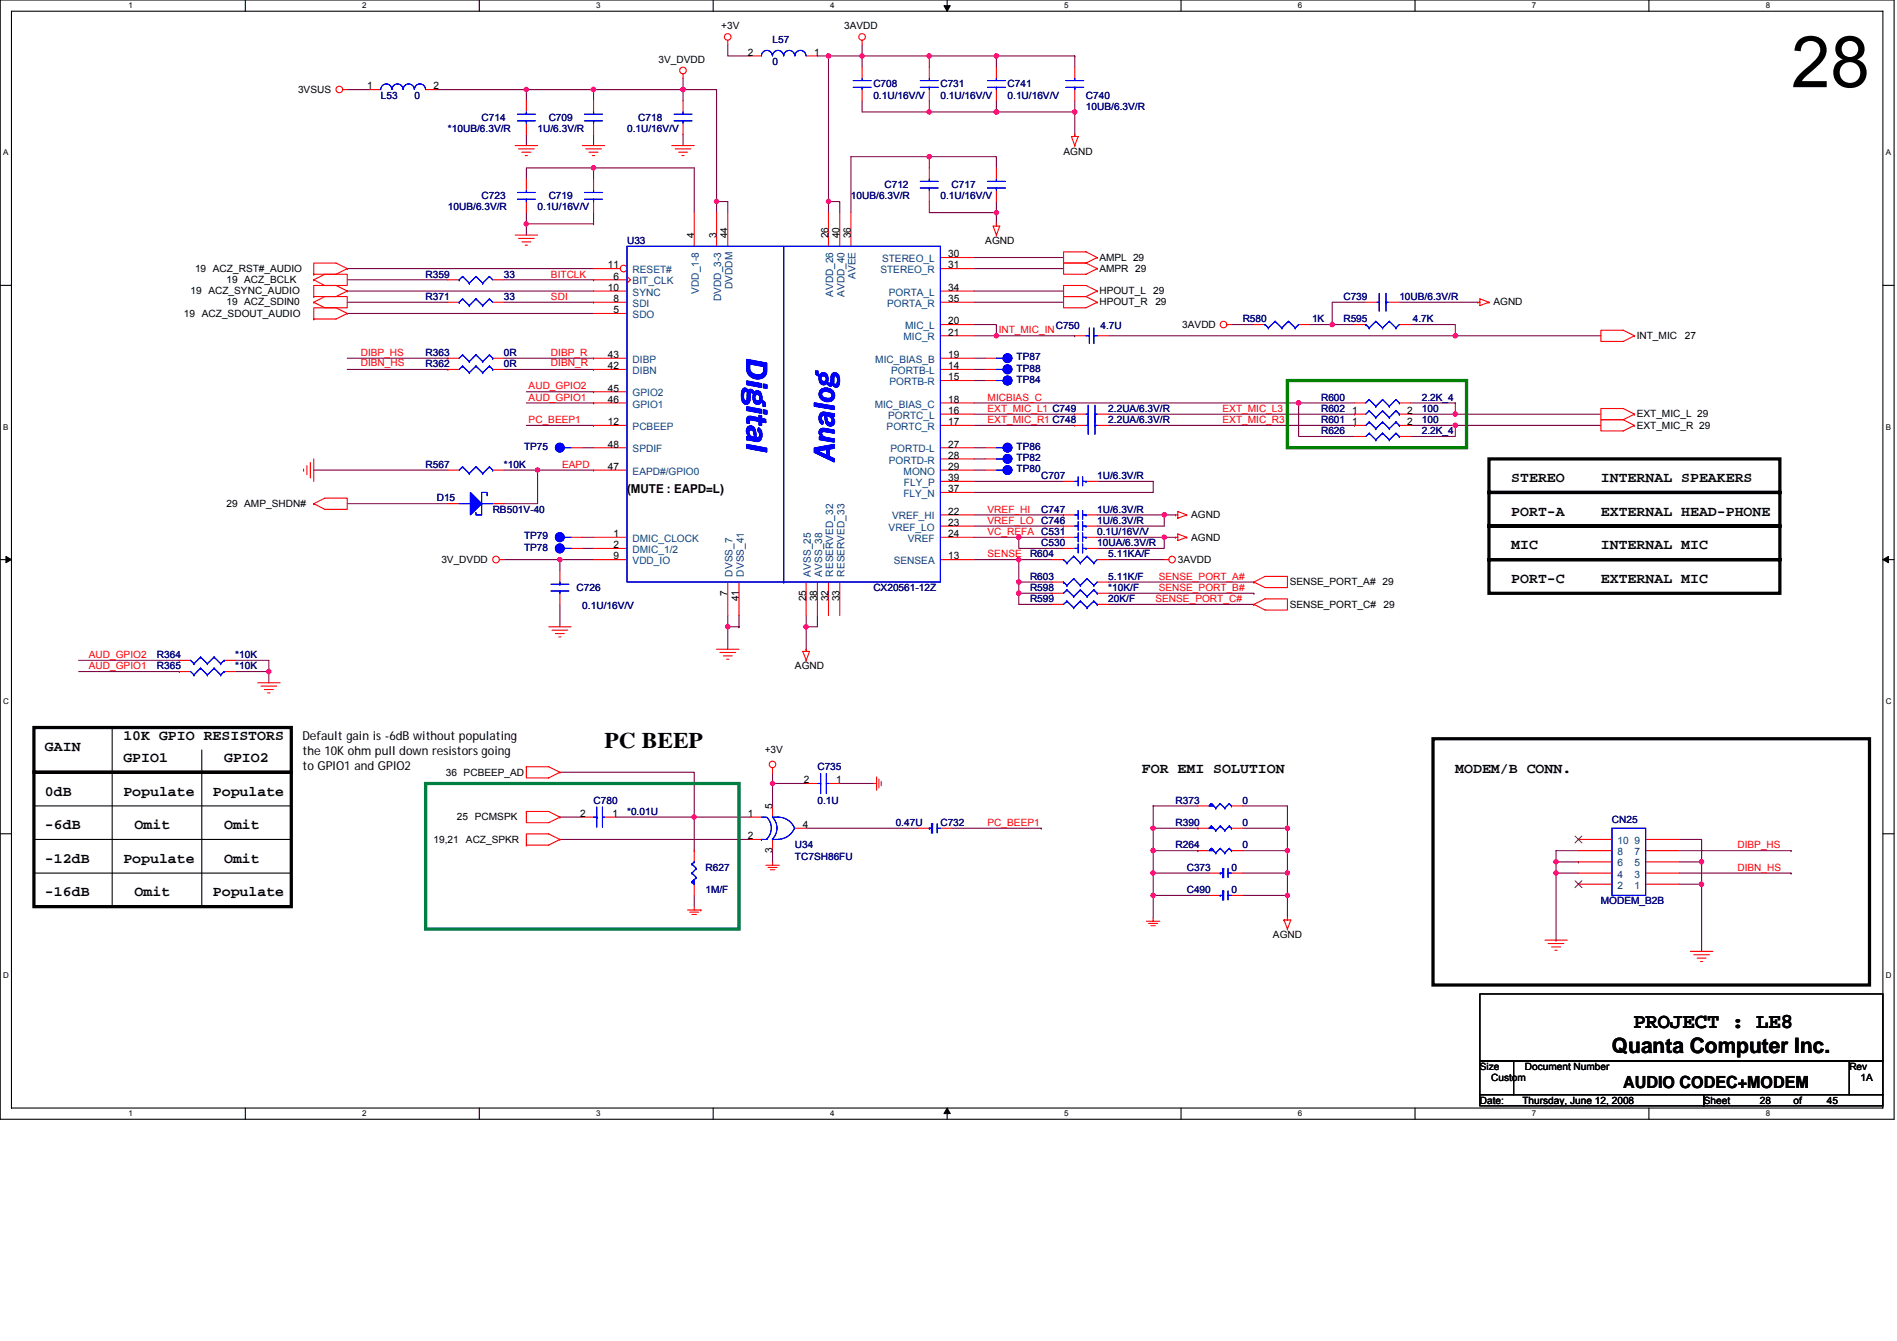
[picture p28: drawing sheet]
<svg xmlns="http://www.w3.org/2000/svg" width="297mm" height="210mm" viewBox="0 0 297 210" stroke-linecap="round" stroke-linejoin="round" font-family="sans-serif">
<defs><g id="words">
<text font-size="11.2" x="280.5" y="13.7">28</text>
<g font-size="4.7" fill="#00f">
<text x="116.9" y="56.1" transform="rotate(90 116.9 56.1)">Digital</text>
<text x="130.6" y="72.2" transform="rotate(-90 130.6 72.2)">Analog</text>
</g>
<text font-size="3.5" x="94.7" y="117.1">PC BEEP</text>
<g font-size="3.3">
<text x="255.8" y="161">PROJECT : LE8</text>
<text x="252.4" y="164.9">Quanta Computer Inc.</text>
</g>
<text font-size="2.6" x="254.2" y="170.3">AUDIO CODEC+MODEM</text>
<g font-size="2.3">
<text x="236.6" y="75.5">STEREO</text>
<text x="250.7" y="75.5">INTERNAL SPEAKERS</text>
<text x="236.6" y="80.8">PORT-A</text>
<text x="250.7" y="80.8">EXTERNAL HEAD-PHONE</text>
<text x="236.6" y="86">MIC</text>
<text x="250.7" y="86">INTERNAL MIC</text>
<text x="236.6" y="91.3">PORT-C</text>
<text x="250.7" y="91.3">EXTERNAL MIC</text>
<text x="7" y="117.6">GAIN</text>
<text x="19.3" y="115.8">10K GPIO RESISTORS</text>
<text x="19.3" y="119.3">GPIO1</text>
<text x="35.1" y="119.3">GPIO2</text>
<text x="7" y="124.6">0dB</text>
<text x="19.3" y="124.6">Populate</text>
<text x="33.3" y="124.6">Populate</text>
<text x="178.8" y="121.1">FOR EMI SOLUTION</text>
<text x="227.9" y="121.1">MODEM/B CONN.</text>
<text x="7" y="129.8">-6dB</text>
<text x="21.1" y="129.8">Omit</text>
<text x="35.1" y="129.8">Omit</text>
<text x="7" y="135.1">-12dB</text>
<text x="19.3" y="135.1">Populate</text>
<text x="35.1" y="135.1">Omit</text>
<text x="7" y="140.3">-16dB</text>
<text x="21.1" y="140.3">Omit</text>
<text x="33.3" y="140.3">Populate</text>
</g>
<g font-size="1.9">
<text x="98.2" y="77.2">(MUTE : EAPD=L)</text>
<text x="47.4" y="115.8">Default gain is -6dB without populating</text>
<text x="47.4" y="118.2">the 10K ohm pull down resistors going</text>
<text x="47.4" y="120.6">to GPIO1 and GPIO2</text>
</g>
<g font-size="1.6">
<text x="112.9" y="4.6">+3V</text>
<text x="132.2" y="4.6">3AVDD</text>
<text x="103.1" y="9.8">3V_DVDD</text>
<text x="117.1" y="8.7">2</text>
<text x="127.5" y="8.7">1</text>
<text x="46.7" y="14.5">3VSUS</text>
<text x="57.5" y="14">1</text>
<text x="67.9" y="14">2</text>
<text x="166.5" y="24.2">AGND</text>
<text x="108.7" y="37.3" transform="rotate(-90 108.7 37.3)">4</text>
<text x="112.2" y="37.3" transform="rotate(-90 112.2 37.3)">3</text>
<text x="113.9" y="37.3" transform="rotate(-90 113.9 37.3)">44</text>
<text x="129.7" y="37.3" transform="rotate(-90 129.7 37.3)">26</text>
<text x="131.5" y="37.3" transform="rotate(-90 131.5 37.3)">40</text>
<text x="133.2" y="37.3" transform="rotate(-90 133.2 37.3)">36</text>
<text x="148.5" y="40.3">30</text>
<text x="154.3" y="38.2">AGND</text>
<text x="172.1" y="40.8">AMPL 29</text>
<text x="29.8" y="46.1">19 ACZ_SYNC_AUDIO</text>
<text x="30.5" y="42.6">19 ACZ_RST#_AUDIO</text>
<text x="35.5" y="44.3">19 ACZ_BCLK</text>
<text x="35.5" y="47.8">19 ACZ_SDIN0</text>
<text x="95.2" y="45.6">10</text>
<text x="95.2" y="42">11</text>
<text x="96.1" y="43.8">6</text>
<text x="96.1" y="47.3">8</text>
<text x="148.5" y="42">31</text>
<text x="148.5" y="47.3">35</text>
<text x="148.5" y="45.6">34</text>
<text x="172.1" y="42.6">AMPR 29</text>
<text x="172.1" y="47.8">HPOUT_R</text>
<text x="172.1" y="46.1">HPOUT_L</text>
<text x="180.6" y="46.1">29</text>
<text x="180.9" y="47.8">29</text>
<text x="233.8" y="47.8">AGND</text>
<text x="28.8" y="49.6">19 ACZ_SDOUT_AUDIO</text>
<text x="96.1" y="49.1">5</text>
<text x="148.5" y="52.6">21</text>
<text x="148.5" y="50.8">20</text>
<text x="185.1" y="51.4">3AVDD</text>
<text x="256.3" y="53.1">INT_MIC</text>
<text x="263.8" y="53.1">27</text>
<text x="95.2" y="56.1">43</text>
<text x="95.2" y="57.8">42</text>
<text x="148.5" y="56.1">19</text>
<text x="148.5" y="59.6">15</text>
<text x="148.5" y="57.8">14</text>
<text x="95.2" y="61.3">45</text>
<text x="95.2" y="63.1">46</text>
<text x="148.5" y="63.1">18</text>
<text x="148.5" y="64.8">16</text>
<text x="211.7" y="64.8">1</text>
<text x="220.3" y="64.8">2</text>
<text x="256.3" y="65.4">EXT_MIC_L 29</text>
<text x="95.2" y="70.1">48</text>
<text x="95.2" y="66.6">12</text>
<text x="148.5" y="66.6">17</text>
<text x="148.5" y="71.8">28</text>
<text x="148.5" y="70.1">27</text>
<text x="211.7" y="66.6">1</text>
<text x="220.3" y="66.6">2</text>
<text x="256.3" y="67.1">EXT_MIC_R 29</text>
<text x="95.2" y="73.6">47</text>
<text x="148.5" y="73.6">29</text>
<text x="148.5" y="77.1">37</text>
<text x="148.5" y="75.4">39</text>
<text x="35.5" y="79.4">29 AMP_SHDN#</text>
<text x="148.5" y="82.4">23</text>
<text x="148.5" y="80.6">22</text>
<text x="186.5" y="81.2">AGND</text>
<text x="69.1" y="88.2">3V_DVDD</text>
<text x="96.1" y="84.1">1</text>
<text x="96.1" y="85.9">2</text>
<text x="96.1" y="87.6">9</text>
<text x="148.5" y="87.6">13</text>
<text x="148.5" y="84.1">24</text>
<text x="184.4" y="88.2">3AVDD</text>
<text x="186.5" y="84.6">AGND</text>
<text x="113.9" y="93.3" transform="rotate(-90 113.9 93.3)">7</text>
<text x="115.7" y="94.1" transform="rotate(-90 115.7 94.1)">41</text>
<text x="126.2" y="94.1" transform="rotate(-90 126.2 94.1)">25</text>
<text x="128" y="94.1" transform="rotate(-90 128 94.1)">38</text>
<text x="129.7" y="94.1" transform="rotate(-90 129.7 94.1)">32</text>
<text x="131.5" y="94.1" transform="rotate(-90 131.5 94.1)">33</text>
<text x="201.9" y="91.7">SENSE_PORT_A# 29</text>
<text x="201.9" y="95.2">SENSE_PORT_C#</text>
<text x="216.7" y="95.2">29</text>
<text x="124.5" y="104.8">AGND</text>
<text x="119.7" y="117.9">+3V</text>
<text x="69.8" y="121.5">36 PCBEEP_AD</text>
<text x="125.9" y="122.7">2</text>
<text x="131" y="122.7">1</text>
<text x="67.9" y="132">19,21</text>
<text x="71.5" y="128.5">25 PCMSPK</text>
<text x="73" y="132">ACZ_SPKR</text>
<text x="90.8" y="127.9">2</text>
<text x="95.9" y="127.9">1</text>
<text x="117.1" y="127.9">1</text>
<text x="117.1" y="131.4">2</text>
<text x="120.9" y="126.7" transform="rotate(-90 120.9 126.7)">5</text>
<text x="125.7" y="129.7">4</text>
<text x="120.9" y="133.6" transform="rotate(-90 120.9 133.6)">3</text>
<text x="199.3" y="146.9">AGND</text>
<text x="231.7" y="167.6">Size</text>
<text x="238.8" y="167.6">Document Number</text>
<text x="289.6" y="167.6">Rev</text>
<text x="231.7" y="172.8">Date:</text>
<text x="233.5" y="169.3">Custom</text>
<text x="238.4" y="172.8">Thursday, June 12, 2008</text>
<text x="266.8" y="172.8">Sheet</text>
<text x="275.5" y="172.8">28</text>
<text x="280.8" y="172.8">of</text>
<text x="286.1" y="172.8">45</text>
<text x="291.3" y="169.3">1A</text>
</g>
<g font-size="1.6" fill="#000080">
<text x="121" y="6.7">L57</text>
<text x="121" y="10.2">0</text>
<text x="59.6" y="15.4">L53</text>
<text x="64.9" y="15.4">0</text>
<text x="136.8" y="13.7">C708</text>
<text x="136.8" y="15.4">0.1U/16V/V</text>
<text x="147.3" y="13.7">C731</text>
<text x="147.3" y="15.4">0.1U/16V/V</text>
<text x="157.8" y="13.7">C741</text>
<text x="157.8" y="15.4">0.1U/16V/V</text>
<text x="170" y="15.4">C740</text>
<text x="170" y="17.2">10UB/6.3V/R</text>
<text x="70.1" y="20.7">*10UB/6.3V/R</text>
<text x="75.4" y="18.9">C714</text>
<text x="84.2" y="20.7">1U/6.3V/R</text>
<text x="85.9" y="18.9">C709</text>
<text x="98.2" y="20.7">0.1U/16V/V</text>
<text x="99.9" y="18.9">C718</text>
<text x="138.5" y="29.4">C712</text>
<text x="149" y="29.4">C717</text>
<text x="70.1" y="33">10UB/6.3V/R</text>
<text x="75.4" y="31.2">C723</text>
<text x="84.2" y="33">0.1U/16V/V</text>
<text x="85.9" y="31.2">C719</text>
<text x="133.2" y="31.2">10UB/6.3V/R</text>
<text x="147.3" y="31.2">0.1U/16V/V</text>
<text x="98.2" y="38.2">U33</text>
<text x="66.7" y="43.5">R359</text>
<text x="66.7" y="47">R371</text>
<text x="78.9" y="43.5">33</text>
<text x="78.9" y="47">33</text>
<text x="210.4" y="47">C739</text>
<text x="219.1" y="47">10UB/6.3V/R</text>
<text x="165.3" y="51.5">C750</text>
<text x="172.3" y="51.5">4.7U</text>
<text x="194.6" y="50.5">R580</text>
<text x="205.4" y="50.5">1K</text>
<text x="210.4" y="50.5">R595</text>
<text x="221.2" y="50.5">4.7K</text>
<text x="66.7" y="57.5">R362</text>
<text x="66.7" y="55.7">R363</text>
<text x="78.9" y="57.5">0R</text>
<text x="78.9" y="55.7">0R</text>
<text x="159.2" y="56.4">TP87</text>
<text x="159.2" y="58.2">TP88</text>
<text x="159.2" y="59.9">TP84</text>
<text x="173.5" y="64.5">2.2UA/6.3V/R</text>
<text x="206.9" y="62.7">R600</text>
<text x="206.9" y="64.5">R602</text>
<text x="222.6" y="62.7">2.2K_4</text>
<text x="222.6" y="64.5">100</text>
<text x="82.1" y="70.5">TP75</text>
<text x="159.2" y="70.5">TP86</text>
<text x="173.5" y="66.3">2.2UA/6.3V/R</text>
<text x="206.9" y="66.3">R601</text>
<text x="206.9" y="68">R626</text>
<text x="222.6" y="66.3">100</text>
<text x="222.6" y="68">2.2K_4</text>
<text x="66.7" y="73.3">R567</text>
<text x="78.9" y="73.3">*10K</text>
<text x="159.2" y="72.2">TP82</text>
<text x="159.2" y="74">TP80</text>
<text x="163" y="75">C707</text>
<text x="171.8" y="75">1U/6.3V/R</text>
<text x="68.4" y="78.5">D15</text>
<text x="77.1" y="80.3">RB501V-40</text>
<text x="163" y="80.3">C747</text>
<text x="163" y="83.8">C531</text>
<text x="163" y="82">C746</text>
<text x="171.8" y="80.3">1U/6.3V/R</text>
<text x="171.8" y="83.8">0.1U/16V/V</text>
<text x="171.8" y="82">1U/6.3V/R</text>
<text x="82.1" y="86.2">TP78</text>
<text x="82.1" y="84.5">TP79</text>
<text x="161.3" y="87.3">R604</text>
<text x="163" y="85.5">C530</text>
<text x="171.8" y="85.5">10UA/6.3V/R</text>
<text x="173.5" y="87.3">5.11KA/F</text>
<text x="90.3" y="92.5">C726</text>
<text x="91.2" y="95.3">0.1U/16V/V</text>
<text x="136.8" y="92.5">CX20561-12Z</text>
<text x="161.3" y="94.3">R599</text>
<text x="161.3" y="92.5">R598</text>
<text x="161.3" y="90.8">R603</text>
<text x="173.5" y="94.3">20K/F</text>
<text x="173.5" y="92.5">*10K/F</text>
<text x="173.5" y="90.8">5.11K/F</text>
<text x="24.6" y="104.8">R365</text>
<text x="24.6" y="103.1">R364</text>
<text x="36.8" y="104.8">*10K</text>
<text x="36.8" y="103.1">*10K</text>
<text x="92.9" y="125.8">C780</text>
<text x="128" y="120.6">C735</text>
<text x="128" y="125.8">0.1U</text>
<text x="184.1" y="125.8">R373</text>
<text x="194.6" y="125.8">0</text>
<text x="98.2" y="127.6">*0.01U</text>
<text x="140.2" y="129.3">0.47U</text>
<text x="147.3" y="129.3">C732</text>
<text x="184.1" y="129.3">R390</text>
<text x="194.6" y="129.3">0</text>
<text x="252.4" y="128.8">CN25</text>
<text x="110.5" y="136.4">R627</text>
<text x="124.5" y="132.8">U34</text>
<text x="124.5" y="134.6">TC7SH86FU</text>
<text x="184.1" y="132.8">R264</text>
<text x="185.8" y="136.4">C373</text>
<text x="192.8" y="136.4">0</text>
<text x="194.6" y="132.8">0</text>
<text x="110.5" y="139.8">1M/F</text>
<text x="185.8" y="139.8">C490</text>
<text x="192.8" y="139.8">0</text>
<text x="250.7" y="141.6">MODEM_B2B</text>
</g>
<g font-size="1.6" fill="#004080">
<text x="138.1" y="41">STEREO_L</text>
<text x="99.1" y="44.5">BIT_CLK</text>
<text x="99.1" y="46.3">SYNC</text>
<text x="99.1" y="42.8">RESET#</text>
<text x="109.4" y="46" transform="rotate(-90 109.4 46)">VDD_1-8</text>
<text x="112.9" y="47.1" transform="rotate(-90 112.9 47.1)">DVDD_3-3</text>
<text x="114.7" y="45.2" transform="rotate(-90 114.7 45.2)">DVDDM</text>
<text x="130.5" y="46.5" transform="rotate(-90 130.5 46.5)">AVDD_26</text>
<text x="132.2" y="46.5" transform="rotate(-90 132.2 46.5)">AVDD_40</text>
<text x="134" y="43.7" transform="rotate(-90 134 43.7)">AVEE</text>
<text x="137.9" y="42.8">STEREO_R</text>
<text x="139.2" y="46.3">PORTA_L</text>
<text x="99.1" y="49.8">SDO</text>
<text x="99.1" y="48">SDI</text>
<text x="138.9" y="48">PORTA_R</text>
<text x="141.5" y="53.3">MIC_R</text>
<text x="141.7" y="51.5">MIC_L</text>
<text x="99.1" y="56.8">DIBP</text>
<text x="99.1" y="58.6">DIBN</text>
<text x="137.1" y="56.8">MIC_BIAS_B</text>
<text x="139.5" y="58.6">PORTB-L</text>
<text x="99.1" y="62.1">GPIO2</text>
<text x="99.1" y="63.8">GPIO1</text>
<text x="137" y="63.8">MIC_BIAS_C</text>
<text x="139.1" y="65.6">PORTC_L</text>
<text x="139.3" y="60.3">PORTB-R</text>
<text x="99.1" y="70.8">SPDIF</text>
<text x="99.1" y="67.3">PCBEEP</text>
<text x="138.8" y="67.3">PORTC_R</text>
<text x="139.4" y="70.8">PORTD-L</text>
<text x="99.1" y="74.3">EAPD#/GPIO0</text>
<text x="139.2" y="72.6">PORTD-R</text>
<text x="141.5" y="77.8">FLY_N</text>
<text x="141.5" y="74.3">MONO</text>
<text x="141.5" y="76.1">FLY_P</text>
<text x="139.1" y="83.1">VREF_LO</text>
<text x="139.7" y="81.3">VREF_HI</text>
<text x="99.1" y="84.9">DMIC_CLOCK</text>
<text x="99.1" y="86.6">DMIC_1/2</text>
<text x="99.1" y="88.3">VDD_IO</text>
<text x="140" y="88.3">SENSEA</text>
<text x="142.2" y="84.9">VREF</text>
<text x="114.7" y="90.3" transform="rotate(-90 114.7 90.3)">DVSS_7</text>
<text x="116.5" y="90.3" transform="rotate(-90 116.5 90.3)">DVSS_41</text>
<text x="127" y="90.3" transform="rotate(-90 127 90.3)">AVSS_25</text>
<text x="128.7" y="90.3" transform="rotate(-90 128.7 90.3)">AVSS_38</text>
<text x="130.5" y="90.3" transform="rotate(-90 130.5 90.3)">RESERVED_32</text>
<text x="132.2" y="90.3" transform="rotate(-90 132.2 90.3)">RESERVED_33</text>
<text x="253.3" y="137.4">4</text>
<text x="253.3" y="135.7">6</text>
<text x="253.3" y="133.9">8</text>
<text x="253.3" y="132.2">10</text>
<text x="255.9" y="137.4">3</text>
<text x="255.9" y="135.7">5</text>
<text x="255.9" y="133.9">7</text>
<text x="255.9" y="132.2">9</text>
<text x="253.3" y="139.2">2</text>
<text x="255.9" y="139.2">1</text>
</g>
<g font-size="1.6" fill="#f00">
<text x="86.3" y="47">SDI</text>
<text x="86.3" y="43.5">BITCLK</text>
<text x="156.4" y="52.2">INT_MIC_IN</text>
<text x="56.5" y="55.7">DIBP_HS</text>
<text x="56.5" y="57.3">DIBN_HS</text>
<text x="86.3" y="57.3">DIBN_R</text>
<text x="86.3" y="55.7">DIBP_R</text>
<text x="82.8" y="62.7">AUD_GPIO1</text>
<text x="82.8" y="61">AUD_GPIO2</text>
<text x="154.6" y="62.7">MICBIAS_C</text>
<text x="154.6" y="64.5">EXT_MIC_L1 C749</text>
<text x="191.4" y="64.5">EXT_MIC_L3</text>
<text x="82.8" y="66.3">PC_BEEP1</text>
<text x="154.6" y="66.3">EXT_MIC_R1 C748</text>
<text x="191.4" y="66.3">EXT_MIC_R3</text>
<text x="88" y="73.3">EAPD</text>
<text x="154.6" y="83.8">VC_REFA</text>
<text x="154.6" y="82">VREF_LO</text>
<text x="154.6" y="80.3">VREF_HI</text>
<text x="154.6" y="87.3">SENSE</text>
<text x="180.9" y="94.3">SENSE_PORT_C#</text>
<text x="181.4" y="92.5">SENSE_PORT_B#</text>
<text x="181.4" y="90.8">SENSE_PORT_A#</text>
<text x="13.9" y="104.8">AUD_GPIO1</text>
<text x="13.9" y="103">AUD_GPIO2</text>
<text x="154.6" y="129.3">PC_BEEP1</text>
<text x="272.1" y="132.8">DIBP_HS</text>
<text x="272.1" y="136.4">DIBN_HS</text>
</g>
<g font-size="1.3">
<text x="20.1" y="1.3">1</text>
<text x="56.7" y="1.3">2</text>
<text x="93.4" y="1.3">3</text>
<text x="130" y="1.3">4</text>
<text x="166.6" y="1.3">5</text>
<text x="203.2" y="1.3">6</text>
<text x="239.9" y="1.3">7</text>
<text x="276.5" y="1.3">8</text>
<text x=".5" y="24.3">A</text>
<text x="295.3" y="24.3">A</text>
<text x=".5" y="67.3">B</text>
<text x="295.3" y="67.3">B</text>
<text x=".5" y="110.2">C</text>
<text x="295.3" y="110.2">C</text>
<text x=".5" y="153.1">D</text>
<text x="295.3" y="153.1">D</text>
<text x="20.1" y="174.8">1</text>
<text x="56.7" y="174.8">2</text>
<text x="93.4" y="174.8">3</text>
<text x="130" y="174.8">4</text>
<text x="166.6" y="174.8">5</text>
<text x="203.2" y="174.8">6</text>
<text x="239.9" y="174.8">7</text>
<text x="276.5" y="174.8">8</text>
</g>
</g></defs>
<path d="M0 0h296.6v175.3h-296.6zM1.8 1.8h293v171.7h-293z" fill="none" stroke="#000" stroke-width=".17"/>
<g fill="#fff">
<path d="M20.1 .2h.7v1.4h-.7z"/>
<path d="M20.1 173.7h.7v1.4h-.7z"/>
</g>
<path d="M38.4 0v1.8M38.4 173.5v1.8" fill="none" stroke="#000" stroke-width=".17"/>
<g fill="#fff">
<path d="M56.7 .2h.7v1.4h-.7z"/>
<path d="M56.7 173.7h.7v1.4h-.7z"/>
</g>
<path d="M75.1 0v1.8M75.1 173.5v1.8" fill="none" stroke="#000" stroke-width=".17"/>
<g fill="#fff">
<path d="M93.4 .2h.6v1.4h-.6z"/>
<path d="M93.4 173.7h.6v1.4h-.6z"/>
</g>
<path d="M111.7 0v1.8M111.7 173.5v1.8" fill="none" stroke="#000" stroke-width=".17"/>
<g fill="#fff">
<path d="M130 .2h.7v1.4h-.7z"/>
<path d="M130 173.7h.7v1.4h-.7z"/>
</g>
<path d="M148.3 0v1.8M148.3 173.5v1.8" fill="none" stroke="#000" stroke-width=".17"/>
<path d="M147.8 .9h1l-.5 .9zM148.3 173.5l.5 .9h-1z" fill="#000" stroke="#000" stroke-width=".16"/>
<g fill="#fff">
<path d="M166.6 .2h.7v1.4h-.7z"/>
<path d="M166.6 173.7h.7v1.4h-.7z"/>
</g>
<path d="M184.9 0v1.8M184.9 173.5v1.8" fill="none" stroke="#000" stroke-width=".17"/>
<g fill="#fff">
<path d="M203.2 .2h.7v1.4h-.7z"/>
<path d="M203.2 173.7h.7v1.4h-.7z"/>
</g>
<path d="M221.6 0v1.8M221.6 173.5v1.8" fill="none" stroke="#000" stroke-width=".17"/>
<g fill="#fff">
<path d="M239.9 .2h.7v1.4h-.7z"/>
<path d="M239.9 173.7h.7v1.4h-.7z"/>
</g>
<path d="M258.2 0v1.8M258.2 173.5v1.8" fill="none" stroke="#000" stroke-width=".17"/>
<g fill="#fff">
<path d="M276.5 .2h.7v1.4h-.7z"/>
<path d="M276.5 173.7h.7v1.4h-.7z"/>
<path d="M.5 23.2h.8v1.4h-.8z"/>
<path d="M295.3 23.2h.8v1.4h-.8z"/>
<path d="M.5 66.1h.8v1.4h-.8z"/>
<path d="M295.3 66.1h.8v1.4h-.8z"/>
</g>
<path d="M0 44.7h1.8M294.8 44.7h1.8" fill="none" stroke="#000" stroke-width=".17"/>
<g fill="#fff">
<path d="M.5 109.1h.9v1.4h-.9z"/>
<path d="M295.3 109.1h.9v1.4h-.9z"/>
</g>
<path d="M0 87.6h1.8M294.8 87.6h1.8" fill="none" stroke="#000" stroke-width=".17"/>
<path d="M.9 87.1l.9 .5-.9 .5zM294.8 87.6l.9-.5v1z" fill="#000" stroke="#000" stroke-width=".16"/>
<g fill="#fff">
<path d="M.5 152h.9v1.4h-.9z"/>
<path d="M295.3 152h.9v1.4h-.9z"/>
</g>
<g fill="none" stroke="#000" stroke-width=".17">
<path d="M17.6 113.9v28.1M31.6 117.4v24.6M0 130.6h1.8M5.3 126.2h40.3M5.3 136.7h40.3M5.3 131.4h40.3M45.6 126.2h.1M45.6 136.7h.1M45.6 131.4h.1M294.8 130.6h1.8M17.6 142h.1M231.7 155.6h63.1v10.6h-63.1z"/>
<path d="M231.7 166.2h5.3v5.2h-5.3zM231.7 171.4h35.1v1.8h-35.1zM237 166.2h52.6v5.2h-52.6zM266.8 171.4h28v1.8h-28zM289.6 166.2h5.2v5.2h-5.2z"/>
</g>
<g fill="none" stroke="#800040" stroke-width=".17">
<path d="M54.4 14h3.5M68.4 14h14M82.4 14v1.8M82.4 14h24.6M92.9 14v1.8M92.9 14h.1M107 14h.1M107 14h5.2v17.6M107 12.3v1.7M107 14v1.8M114 7v1.8h3.5M128 8.8h1.7"/>
<path d="M129.7 8.8h5.3M129.7 8.8v22.8M135 8.8v1.7M135 15.8v1.7h33.3M135 8.8h.1M135 7v1.8M135 8.8h10.5M145.5 8.8h10.5M145.5 17.5h.1M145.5 15.8v1.7M145.5 8.8h.1M145.5 8.8v1.7"/>
<path d="M156 17.5h.1M156 15.8v1.7M156 8.8v1.7M156 8.8h12.3M168.3 17.5h.1M168.3 8.8v1.7M168.3 17.5v3.5M168.3 15.8v1.7M168.3 8.8h.1M82.4 21v1.8M82.4 33.3v1.8h10.5M82.4 35.1v1.7"/>
<path d="M92.9 21v1.8M92.9 26.3h-10.5v1.7M92.9 26.3h15.8v7M92.9 26.3h.1M92.9 35.1h.1M92.9 33.3v1.8M92.9 26.3v1.7M107 21v1.8M112.2 31.6h1.8v1.7M112.2 31.6h.1M112.2 31.6v1.7M129.7 31.6v1.7"/>
<path d="M129.7 31.6h1.8v1.7M129.7 31.6h.1M145.5 24.5h10.5v1.8M145.5 24.5h.1M145.5 26.3v-1.8h-12.3v8.8M145.5 31.6v1.7h10.5M156 33.3h.1M156 31.6v1.7M156 33.3v1.8M54.4 43.8h15.7M54.4 47.3h15.7M54.4 45.6h38.5"/>
<path d="M54.4 42.1h38.5M54.4 49.1h38.5M54.4 56.1h15.7M54.4 57.8h15.7M70.1 56.1h.1M70.1 57.8h.1M78.9 56.1h14M78.9 57.8h14M78.9 47.3h14M78.9 43.8h14M92.9 57.8h.1M92.9 47.3h.1"/>
<path d="M92.9 56.1h.1M92.9 43.8h.1M152.5 40.3h14M152.5 42.1h14M152.5 47.3h14M152.5 45.6h14M152.5 50.8h3.5v1.8M152.5 57.8h1.8M152.5 56.1h1.8M152.5 59.6h1.8M152.5 52.6h15.8M156 52.6h.1"/>
<path d="M168.3 52.6h.1M173.5 52.6h54.4M192.8 50.8h3.5M205.1 50.8h3.5M208.6 50.8h.1M213.9 47.3h-5.3v3.5h3.5M219.1 47.3h12.3M220.9 50.8h7v1.8h22.8M227.9 52.6h.1M49.1 73.6h21M54.4 78.9h15.7M78.9 73.6h5.3"/>
<path d="M82.4 66.6h10.5M82.4 63.1h10.5M82.4 61.3h10.5M84.2 73.6h.1M84.2 73.6v5.3h-5.3M84.2 73.6h8.7M91.2 70.1h1.7M92.9 66.6h.1M92.9 63.1h.1M92.9 61.3h.1M92.9 73.6h.1M152.5 75.4h14"/>
<path d="M152.5 70.1h1.8M152.5 71.9h1.8M152.5 73.6h1.8M152.5 66.6h15.8M152.5 63.1h50.8M152.5 64.9h15.8M168.3 66.6h.1M168.3 64.9h.1M171.8 75.4h8.8v1.7h-28.1M173.5 66.6h38.6M173.5 64.9h38.6M203.3 63.1h.1"/>
<path d="M212.1 64.9h.1M212.1 66.6h.1M212.1 63.1h-8.8v5.2h8.8M220.9 63.1h7v1.8h22.8M220.9 66.6h7M220.9 64.9h7M227.9 64.9h.1M227.9 66.6h.1M250.7 66.6h-22.8v1.7h-7M78.9 87.6h8.8M87.7 87.6h.1M87.7 87.6v1.8"/>
<path d="M87.7 87.6h5.2M87.7 94.6v3.5M91.2 84.1h1.7M91.2 85.9h1.7M114 96.4v1.7h1.7M114 98.1v3.6M115.7 96.4v1.7M115.7 98.1h.1M126.2 98.1h.1M126.2 98.1v3.6M126.2 96.4v1.7M128 96.4v1.7h-1.8"/>
<path d="M152.5 87.6h7M152.5 84.1h7M152.5 80.6h14M152.5 82.4h14M159.5 87.6h5.3M159.5 92.9v1.7h5.3M159.5 84.1h.1M159.5 87.6h.1M159.5 91.1h5.3M159.5 91.1h.1M159.5 91.1v1.8M159.5 84.1v1.8h7"/>
<path d="M159.5 84.1h7M159.5 92.9h5.3M159.5 87.6v3.5M164.8 92.9h.1M166.5 82.4h.1M166.5 80.6h.1M171.8 84.1h10.5M171.8 80.6h10.5M173.5 87.6h8.8M173.5 92.9h22.8M173.5 91.1h22.8M173.5 94.6h22.8"/>
<path d="M182.3 80.6v1.8h-10.5M182.3 80.6h.1M182.3 80.6h1.8M182.3 84.1v1.8h-10.5M182.3 84.1h.1M182.3 84.1h1.8M196.3 92.9h.1M196.3 91.1h.1M196.3 94.6h.1M12.3 105.2h15.8M12.3 103.4h15.8M28.1 105.2h.1"/>
<path d="M28.1 103.4h.1M36.8 103.4h5.3v3.5M36.8 105.2h5.3M42.1 105.2h.1M87.7 131.4h29.8M87.7 128h3.5M87.7 120.9h21v12.3M96.4 128h21.1M108.7 133.2h.1M121 133.2v1.8M121 122.7v3.5M121 122.7h5.2"/>
<path d="M121 122.7h.1M121 120.9v1.8M126.2 129.7h17.6M131.5 122.7h5.3M149 129.7h14M163 129.7h.1M180.6 136.7h.1M180.6 136.7h8.7M180.6 129.7v3.5M180.6 129.7h7M180.6 133.2h7M180.6 133.2v7"/>
<path d="M187.6 133.2h.1M187.6 126.2h-7v3.5M187.6 129.7h.1M194.6 126.2h7v7M194.6 129.7h7M194.6 133.2h7v3.5M194.6 136.7h7M201.6 136.7h.1M201.6 133.2h.1M201.6 129.7h.1M201.6 136.7v3.5M243.6 136.7h3.6"/>
<path d="M243.6 135v1.7M243.6 135h3.6M243.6 136.7v10.5M247.2 135h.1M247.2 133.2h-3.6v1.8M262.9 135h3.5M262.9 131.4h3.5v7.1M262.9 138.5h3.5M262.9 133.2h17.6M262.9 136.7h17.6M266.4 138.5v10.5M266.4 135h.1"/>
<path d="M266.4 138.5h.1M280.5 133.2h.1M280.5 136.7h.1M108.7 140.2v1.8M180.6 140.2h8.7M180.6 140.2h.1M180.6 140.2v3.5M194.6 140.2h7M201.6 140.2h.1M201.6 140.2v3.5M243.6 147.2h.1"/>
</g>
<g fill="#f0f" stroke="#f0f" stroke-width=".17">
<circle cx="87.7" cy="87.6" r=".34"/>
<circle cx="156" cy="17.5" r=".34"/>
<circle cx="168.3" cy="17.5" r=".35"/>
<circle cx="145.5" cy="17.5" r=".34"/>
<circle cx="182.3" cy="80.6" r=".34"/>
<circle cx="159.5" cy="92.9" r=".35"/>
<circle cx="159.5" cy="87.6" r=".35"/>
<circle cx="159.5" cy="91.1" r=".35"/>
<circle cx="114" cy="98.1" r=".34"/>
<circle cx="126.2" cy="98.1" r=".34"/>
<circle cx="135" cy="8.8" r=".34"/>
<circle cx="145.5" cy="8.8" r=".34"/>
<circle cx="156" cy="8.8" r=".34"/>
<circle cx="129.7" cy="8.8" r=".34"/>
<circle cx="129.7" cy="31.5" r=".34"/>
<circle cx="92.9" cy="14" r=".34"/>
<circle cx="106.9" cy="14" r=".35"/>
<circle cx="82.4" cy="14" r=".34"/>
<circle cx="112.2" cy="31.5" r=".34"/>
<circle cx="92.9" cy="26.3" r=".34"/>
<circle cx="82.4" cy="35" r=".34"/>
<circle cx="145.5" cy="24.5" r=".34"/>
<circle cx="156" cy="33.3" r=".34"/>
<circle cx="42.1" cy="105.2" r=".34"/>
<circle cx="182.3" cy="84.1" r=".34"/>
<circle cx="159.5" cy="84.1" r=".35"/>
<circle cx="121" cy="122.7" r=".34"/>
<circle cx="180.5" cy="133.2" r=".34"/>
<circle cx="180.5" cy="136.7" r=".34"/>
<circle cx="201.6" cy="140.2" r=".34"/>
<circle cx="180.5" cy="140.2" r=".34"/>
<circle cx="201.6" cy="136.7" r=".34"/>
<circle cx="201.6" cy="133.2" r=".34"/>
<circle cx="201.6" cy="129.7" r=".34"/>
<circle cx="180.5" cy="129.7" r=".34"/>
<circle cx="156" cy="52.6" r=".34"/>
<circle cx="227.9" cy="52.6" r=".34"/>
<circle cx="203.3" cy="63.1" r=".35"/>
<circle cx="227.9" cy="64.8" r=".34"/>
<circle cx="227.9" cy="66.6" r=".34"/>
<circle cx="208.6" cy="50.8" r=".34"/>
<circle cx="84.2" cy="73.6" r=".34"/>
<circle cx="243.6" cy="134.9" r=".34"/>
<circle cx="243.6" cy="136.7" r=".34"/>
<circle cx="266.4" cy="134.9" r=".34"/>
<circle cx="266.4" cy="138.4" r=".34"/>
<circle cx="108.7" cy="127.9" r=".34"/>
</g>
<g fill="none" stroke="#f00" stroke-width=".17">
<path d="M53.7 14h.7M57.9 14h1.7M66.7 14h1.7M82.4 15.8v1.7M82.4 19.3v1.7M107 11.6v.7M107 15.8v1.7M107 19.3v1.7M114 6.3v.7M117.5 8.8h1.7M126.2 8.8h1.8M135 6.3v.7"/>
<path d="M135 10.5v1.8M135 14v1.8M156 10.5v1.8M156 14v1.8M168.3 10.5v1.8M168.3 14v1.8M80.7 22.8h3.5M80.7 36.8h3.5M81.2 23.3h2.4M81.2 37.3h2.4M81.7 23.8h1.4M81.7 37.9h1.4"/>
<path d="M82.3 24.4h.3M82.3 38.4h.3M82.4 28v1.8M82.4 31.6v1.7M91.2 22.8h3.5M91.7 23.3h2.5M92.2 23.8h1.4M92.7 24.4h.4M92.9 28v1.8M92.9 31.6v1.7M105.2 22.8h3.5M105.7 23.3h2.5"/>
<path d="M106.3 23.8h1.4M106.8 24.4h.3M108.7 33.3v5.3M112.2 33.3v5.3M155.5 35.4h1l-.5 1.4zM156 36.8h.1M156 35.1h.1M156 26.3v1.7M156 29.8v1.8M156 35.1v.3M167.8 21.4h1l-.5 1.4zM168.3 22.8h.1"/>
<path d="M168.3 21h.1M168.3 21v.4M49.1 46.4h.1M49.1 50h.1M49.1 43.8l1.8-.9h3.5v1.8h-3.5zM49.1 43.8h.1M49.1 47.3l1.8-.9h3.5v1.8h-3.5zM49.1 47.3h.1M49.1 42.9h.1M54.4 45.6l-1.8 .8h-3.5M54.4 45.6h.1M54.4 45.6l-1.8-.9h-3.5v1.7"/>
<path d="M54.4 49.1l-1.8 .9h-3.5M54.4 49.1h.1M54.4 49.1l-1.8-.9h-3.5v1.8M54.4 42.1l-1.8 .8h-3.5M54.4 42.1h.1M54.4 42.1l-1.8-.9h-3.5v1.7M70.1 47.3h1.8M70.1 57.8h1.8M70.1 43.8h1.8M77.1 47.3h1.8M77.1 57.8h1.8M77.1 43.8h1.8"/>
<path d="M92.9 47.3h5.3M92.9 43.8h5.3M92.9 49.1h5.3M92.9 45.6h5.3M98.2 43.3l.5 .5-.5 .5M154.3 57.8h1.7M154.3 56.1h1.7M170 41.2h-3.5v1.7h3.5l1.8-.8M170 46.4h-3.5v1.8h3.5l1.8-.9M170 41.2l1.8 .9M170 46.4l1.8 .9M171.8 42.1h.1"/>
<path d="M171.8 40.3l-1.8-.9h-3.5v1.8h3.5M171.8 40.3h.1M171.8 47.3h.1M171.8 45.6l-1.8-.9h-3.5v1.7h3.5M171.8 45.6h.1M171.8 40.3l-1.8 .9M171.8 45.6l-1.8 .8M192.1 50.8h.7M196.3 50.8h1.8M203.3 50.8h1.8M212.1 50.8h1.8M213.9 47.3h1.7"/>
<path d="M217.4 47.3h1.7M219.1 50.8h1.8M231.4 47.3h.1M231.4 47.3h.3M231.7 46.8l1.4 .5-1.4 .6zM233.1 47.3h.1M250.7 51.7h3.5l1.7 .9-1.7 .9h-3.5zM255.9 52.6h.1M47.5 73.4v.4M48.1 72.9v1.4M48.6 72.4v2.4M49.1 78.9l1.8-.9h3.5v1.8h-3.5z"/>
<path d="M49.1 78.9h.1M49.1 71.9v3.5M70.1 73.6h1.8M77.1 73.6h1.8M89.4 70.1h1.8M154.3 71.9h1.7M154.3 73.6h1.7M166.5 75.4h1.8M168.3 64.9h1.7M168.3 66.6h1.7M170 75.4h1.8M171.8 64.9h1.7"/>
<path d="M171.8 66.6h1.7M212.1 66.6h1.8M212.1 63.1h1.8M212.1 68.3h1.8M219.1 66.6h1.8M219.1 63.1h1.8M219.1 68.3h1.8M254.2 65.7h-3.5v1.8h3.5l1.7-.9M254.2 65.7l1.7 .9M255.9 64.9l-1.7-.9h-3.5v1.7h3.5M255.9 64.9h.1M255.9 66.6h.1"/>
<path d="M255.9 64.9l-1.7 .8M78.2 87.6h.7M85.9 98.1h3.5M86.4 98.7h2.5M87 99.2h1.4M87.5 99.7h.3M87.7 89.4v1.7M87.7 92.9v1.7M89.4 84.1h1.8M89.4 85.9h1.8M114 91.1v5.3M164.8 87.6h1.7"/>
<path d="M164.8 94.6h1.7M164.8 92.9h1.7M164.8 91.1h1.7M166.5 84.1h1.8M166.5 80.6h1.8M166.5 85.9h1.8M170 84.1h1.8M170 80.6h1.8M170 85.9h1.8M171.8 87.6h1.7M171.8 94.6h1.7M171.8 92.9h1.7"/>
<path d="M171.8 91.1h1.7M182.3 87.6h.7M184.1 84.1h.1M184.1 80.6h.1M184.1 84.1h.3M184.1 80.6h.3M184.4 83.6l1.4 .5-1.4 .5zM184.4 80.1l1.4 .5-1.4 .6zM185.8 84.1h.1M185.8 80.6h.1M196.3 91.1l1.8-.8h3.5v1.7h-3.5zM196.3 91.1h.1"/>
<path d="M196.3 94.6l1.8-.8h3.5v1.7h-3.5zM196.3 94.6h.1M28.1 105.2h1.7M35.1 105.2h1.7M40.4 106.9h3.5M40.9 107.4h2.4M41.4 108h1.4M41.9 108.5h.4M112.2 101.7h3.5M112.7 102.2h2.5M113.3 102.7h1.4M113.8 103.2h.3"/>
<path d="M125.7 102h1.1l-.6 1.4zM126.2 103.4h.1M126.2 101.7h.1M126.2 101.7v.3M82.4 127.1h3.5l1.8 .9M82.4 127.1v1.7h3.5l1.8-.8M82.4 127.1h.1M82.4 132.3h.1M82.4 120.1h3.5l1.8 .8M82.4 120.1v1.7h3.5l1.8-.9M82.4 120.1h.1M87.7 128h.1"/>
<path d="M87.7 131.4l-1.8 .9h-3.5M87.7 131.4h.1M87.7 131.4l-1.8-.8h-3.5v1.7M87.7 120.9h.1M91.2 128h1.7M94.7 128h1.7M108.7 133.2v1.8M108.7 138.5v1.7M119.9 135.5h2.1M120.3 135.8h1.4M120.6 136.2h.7M121 135v.5"/>
<path d="M121 120.9h.1M121 120.2v.7M136.8 122.7h.5M137.3 121.6v2.1M137.6 122v1.4M138 122.3v.7M187.6 133.2h1.7M187.6 129.7h1.7M187.6 126.2h1.7M189.3 136.7h1.8M192.8 133.2h1.8M192.8 136.7h1.8"/>
<path d="M192.8 129.7h1.8M192.8 126.2h1.8M247.2 133.2h5.2M247.2 138.5h5.2M247.2 136.7h5.2M247.2 135h5.2M247.2 131.4h5.2M257.7 133.2h5.2M257.7 138.5h5.2M257.7 136.7h5.2M257.7 135h5.2M257.7 131.4h5.2"/>
<path d="M107.7 142.5h2M108 142.8h1.4M108.3 143.2h.7M108.7 142v.5M109.7 142.5h.1M179.5 144.3h2.1M179.8 144.6h1.5M180.2 144.9h.7M180.6 143.7v.6M189.3 140.2h1.8M192.8 140.2h1.8M201.1 144.1h1l-.5 1.4"/>
<path d="M201.1 144.1h.1M201.1 144.1l.5 1.4M201.6 143.7v.4M201.6 145.5h.1M241.9 147.2h3.5M242.4 147.7h2.5M242.9 148.3h1.5M243.5 148.8h.3M264.7 149h3.5M265.2 149.5h2.5M265.7 150h1.4M266.3 150.6h.3"/>
<circle cx="53.1" cy="14" r=".52"/>
<circle cx="106.9" cy="11" r=".52"/>
<circle cx="113.9" cy="5.8" r=".52"/>
<circle cx="135" cy="5.8" r=".52"/>
<circle cx="191.6" cy="50.8" r=".52"/>
<circle cx="77.7" cy="87.6" r=".52"/>
<circle cx="183.5" cy="87.6" r=".52"/>
<circle cx="121" cy="119.7" r=".51"/>
</g>
<path d="M233.1 71.9h45.6v5.2h-45.6zM233.1 77.1h45.6v5.3h-45.6zM233.1 82.4h45.6v5.2h-45.6zM233.1 87.6h45.6v5.3h-45.6zM5.3 113.9h40.3v7h-40.3zM224.4 115.7h68.3v38.5h-68.3zM5.3 120.9h40.3v21.1h-40.3z" fill="none" stroke="#000" stroke-width=".51"/>
<path d="M201.6 59.6h28v10.5h-28z" fill="none" stroke="#008000" stroke-width=".51"/>
<path d="M66.7 122.7h49v22.8h-49z" fill="none" stroke="#008040" stroke-width=".51"/>
<g fill="none" stroke="#00f" stroke-width=".17">
<path d="M59.6 14a.87 .87 0 0 1 .9-.9 .87 .87 0 0 1 .9 .9M61.4 14a.87 .87 0 0 1 .8-.9 .87 .87 0 0 1 .9 .9M63.1 14a.87 .87 0 0 1 .9-.9 .87 .87 0 0 1 .9 .9M64.9 14a.87 .87 0 0 1 .9-.9 .87 .87 0 0 1 .8 .9M81 18.9h2.8M81 17.9h2.8M82.4 17.5v.4M82.4 18.9h.1M82.4 18.9v.4M105.6 18.9h2.7M105.6 17.9h2.7M107 17.5v.4"/>
<path d="M107 18.9h.1M107 18.9v.4M119.2 8.7a.87 .87 0 0 1 .9-.8 .87 .87 0 0 1 .9 .8 .87 .87 0 0 1 .8-.8 .87 .87 0 0 1 .9 .8M122.7 8.7a.87 .87 0 0 1 .9-.8 .87 .87 0 0 1 .9 .8M124.5 8.7a.87 .87 0 0 1 .8-.8 .87 .87 0 0 1 .9 .8M133.6 13.7h2.8M133.6 12.6h2.8M135 12.3v.3M135 13.7h.1M135 13.7v.3M154.6 13.7h2.8M154.6 12.6h2.8"/>
<path d="M156 12.3v.3M156 13.7h.1M156 13.7v.3M166.9 13.7h2.8M166.9 12.6h2.8M168.3 12.3v.3M168.3 13.7h.1M168.3 13.7v.3M81 31.2h2.8M81 30.1h2.8M82.4 29.8v.3M82.4 31.2h.1"/>
<path d="M82.4 31.2v.4M91.5 31.2h2.8M91.5 30.1h2.8M92.9 29.8v.3M92.9 31.2h.1M92.9 31.2v.4M154.6 29.4h2.8M154.6 28.4h2.8M156 28v.4M156 29.4h.1M156 29.4v.4M71.9 43.8h.1"/>
<path d="M71.9 47.3h.1M72.4 57.3h.1M72.4 43.3h.1M72.4 46.8h.1M72.4 57.3l-.5 .5M72.4 57.3l1.1 1.1M72.4 43.3l1.1 1M72.4 43.3l-.5 .5M72.4 46.8l1.1 1.1M72.4 46.8l-.5 .5M73.5 58.4h.1M73.5 44.3h.1"/>
<path d="M73.5 47.9h.1M74.5 57.3h.1M74.5 43.3h.1M74.5 46.8h.1M74.5 57.3l-1 1.1M74.5 57.3l1.1 1.1M74.5 43.3l1.1 1M74.5 43.3l-1 1M74.5 46.8l1.1 1.1M74.5 46.8l-1 1.1M75.6 58.4h.1M75.6 44.3h.1"/>
<path d="M75.6 47.9h.1M76.6 57.3h.1M76.6 43.3h.1M76.6 46.8h.1M76.6 57.3l-1 1.1M76.6 57.3l.5 .5M76.6 43.3l.5 .5M76.6 43.3l-1 1M76.6 46.8l.5 .5M76.6 46.8l-1 1.1M77.1 57.8h.1M156 56.1h1.1"/>
<path d="M156 57.8h1.1M157.1 56.1h.1M157.1 57.8h.1M198.1 50.8h.1M198.1 50.8l.5 .6M198.6 51.4h.1M199.7 50.3h.1M199.7 50.3l1 1.1M199.7 50.3l-1.1 1.1M200.7 51.4h.1M201.8 50.3h.1M201.8 50.3l1 1.1"/>
<path d="M201.8 50.3l-1.1 1.1M202.8 51.4h.1M203.3 50.8l-.5 .6M213.9 50.8h.1M213.9 50.8l.5 .6M214.4 51.4h.1M215.4 50.3h.1M215.4 50.3l1.1 1.1M215.4 50.3l-1 1.1M215.6 47.3h.4M216 45.9v2.8M216.5 51.4h.1"/>
<path d="M217 45.9v2.8M217 47.3h.1M217 47.3h.4M217.5 50.3h.1M217.5 50.3l1.1 1.1M217.5 50.3l-1 1.1M218.6 51.4h.1M219.1 50.8l-.5 .6M72.4 73.1h.1M72.4 73.1l-.5 .5M72.4 73.1l1.1 1M73.5 74.1h.1"/>
<path d="M74.5 73.1h.1M74.5 73.1l-1 1M74.5 73.1l1.1 1M75.6 74.1h.1M76.6 73.1h.1M76.6 73.1l-1 1M76.6 73.1l.5 .5M77.1 73.6h.1M88.4 70.1h.1M88.4 70.1h1M156 71.9h1.1M156 73.6h1.1"/>
<path d="M157.1 71.9h.1M157.1 73.6h.1M168.3 75.4h.5M168.8 79.9v1.4M168.8 74.7v1.4M169.5 79.9v1.4M169.5 74.7v1.4M169.5 75.4h.5M170 64.9h.4M170 75.4h.1M170 66.6h.4M170.4 63.5v2.8"/>
<path d="M170.4 65.2v2.8M171.4 63.5v2.8M171.4 64.9h.1M171.4 65.2v2.8M171.4 66.6h.1M171.4 64.9h.4M171.4 66.6h.4M214.4 66.1h.1M214.4 62.6h.1M214.4 67.8h.1M214.4 66.1l-.5 .5M214.4 66.1l1 1"/>
<path d="M214.4 62.6l-.5 .5M214.4 62.6l1 1M214.4 67.8l-.5 .5M214.4 67.8l1 1.1M215.4 67.1h.1M215.4 63.6h.1M215.4 68.9h.1M216.5 66.1h.1M216.5 62.6h.1M216.5 67.8h.1M216.5 66.1l-1.1 1M216.5 66.1l1 1"/>
<path d="M216.5 62.6l-1.1 1M216.5 62.6l1 1M216.5 67.8l-1.1 1.1M216.5 67.8l1 1.1M217.5 67.1h.1M217.5 63.6h.1M217.5 68.9h.1M218.6 66.1h.1M218.6 62.6h.1M218.6 67.8h.1M218.6 66.1l-1.1 1M218.6 66.1l.5 .5"/>
<path d="M218.6 62.6l-1.1 1M218.6 62.6l.5 .5M218.6 67.8l-1.1 1.1M218.6 67.8l.5 .5M219.1 66.6h.1M219.1 63.1h.1M219.1 68.3h.1M86.3 91.5h2.8M86.3 92.5h2.8M87.7 92.5v.4M87.7 91.5h.1M87.7 91.1v.4"/>
<path d="M88.4 85.9h.1M88.4 84.1h.1M88.4 85.9h1M88.4 84.1h1M166.5 87.6h.1M166.5 91.1h.1M166.5 87.6l.6 .6M166.5 91.1l.6 .6M167.1 88.2h.1M167.1 94.1h.1M167.1 92.4h.1M167.1 91.7h.1"/>
<path d="M167.1 92.4l-.6 .5M167.1 94.1l-.6 .5M167.1 94.1l1 1.1M167.1 92.4l1 1M168.1 87.1h.1M168.1 95.2h.1M168.1 93.4h.1M168.1 90.6h.1M168.1 87.1l1.1 1.1M168.1 87.1l-1 1.1M168.1 90.6l1.1 1.1M168.1 90.6l-1 1.1"/>
<path d="M168.3 85.9h.5M168.3 80.6h.5M168.3 84.1h.5M168.8 85.2v1.4M168.8 83.4v1.4M169.2 88.2h.1M169.2 94.1h.1M169.2 92.4h.1M169.2 91.7h.1M169.2 94.1l-1.1 1.1M169.2 94.1l1 1.1M169.2 92.4l-1.1 1"/>
<path d="M169.2 92.4l1 1M169.5 85.2v1.4M169.5 83.4v1.4M169.5 85.9h.5M169.5 80.6h.5M169.5 84.1h.5M170 85.9h.1M170 80.6h.1M170 84.1h.1M170.2 87.1h.1M170.2 95.2h.1M170.2 93.4h.1"/>
<path d="M170.2 90.6h.1M170.2 87.1l1.1 1.1M170.2 87.1l-1 1.1M170.2 90.6l1.1 1.1M170.2 90.6l-1 1.1M171.3 88.2h.1M171.3 94.1h.1M171.3 92.4h.1M171.3 91.7h.1M171.3 92.4l.5 .5M171.3 94.1l-1.1 1.1M171.3 94.1l.5 .5"/>
<path d="M171.3 92.4l-1.1 1M171.8 94.6h.1M171.8 92.9h.1M171.8 87.6l-.5 .6M171.8 91.1l-.5 .6M29.8 105.2l.6 .5M30.4 105.7h.1M31.4 104.6h.1M31.4 104.6l-1 1.1M31.4 104.6l1.1 1.1M32.5 105.7h.1M33.5 104.6h.1"/>
<path d="M33.5 104.6l-1 1.1M33.5 104.6l1.1 1.1M34.6 105.7h.1M35.1 105.2h.1M35.1 105.2l-.5 .5M92.9 128h.5M93.4 126.4v3.1M93.4 128h.1M94.3 128h.4M94.3 126.4v3.1M108.3 138.1h.1M108.3 136.7h.1"/>
<path d="M108.3 135.3h.1M108.3 138.1l.4 .4M108.3 136.7l.7 .7M108.3 135.3l.7 .7M108.7 135h.1M108.7 135l-.4 .3M109 137.4h.1M109 136h.1M109 137.4l-.7 .7M109 136l-.7 .7M189.7 132.8h.1M189.7 129.3h.1"/>
<path d="M189.7 125.8h.1M189.7 132.8l-.4 .4M189.7 132.8l.7 .8M189.7 129.3l-.4 .4M189.7 129.3l.7 .7M189.7 125.8l-.4 .4M189.7 125.8l.7 .7M190.4 133.6h.1M190.4 130h.1M190.4 126.5h.1M191.1 132.8h.1M191.1 129.3h.1"/>
<path d="M191.1 136.7h.1M191.1 125.8h.1M191.1 132.8l-.7 .8M191.1 132.8l.7 .8M191.1 129.3l-.7 .7M191.1 129.3l.7 .7M191.1 136.7h.3M191.1 125.8l-.7 .7M191.1 125.8l.7 .7M191.8 133.6h.1M191.8 130h.1M191.8 126.5h.1"/>
<path d="M192.3 136.7h.5M192.3 136v1.4M192.3 139.5v1.4M192.5 132.8h.1M192.5 129.3h.1M192.5 125.8h.1M192.5 132.8l-.7 .8M192.5 132.8l.3 .4M192.5 129.3l-.7 .7M192.5 129.3l.3 .4M192.5 125.8l-.7 .7M192.5 125.8l.3 .4"/>
<path d="M192.8 133.2h.1M192.8 129.7h.1M192.8 126.2h.1M252.4 129.7h5.3v10.5h-5.3zM191.1 140.2h.1M191.1 140.2h.3M192.3 140.2h.5"/>
</g>
<g fill="#00f" stroke="#00f" stroke-width=".17">
<path d="M189.7 132.8l.3 .4h-.7l.4-.4 .3 .4z" fill-rule="evenodd"/>
<path d="M189.7 132.8l.3 .4h-.7l.4-.4 .3 .4z" fill-rule="evenodd"/>
<path d="M108.3 138.1l.4-.3v.7l-.4-.4 .4-.3z" fill-rule="evenodd"/>
<path d="M108.3 138.1l.4-.3v.7l-.4-.4 .4-.3z" fill-rule="evenodd"/>
<path d="M189.3 129.7l.4-.4 .3 .4-.3-.4 .3 .4z" fill-rule="evenodd"/>
<path d="M189.3 129.7l.4-.4 .3 .4-.3-.4 .3 .4z" fill-rule="evenodd"/>
<path d="M191.4 136v1.4h.2v-1.4z" fill-rule="evenodd"/>
<path d="M191.4 136v1.4h.2v-1.4z" fill-rule="evenodd"/>
<path d="M191.4 139.5v1.4h.2v-1.4z" fill-rule="evenodd"/>
<path d="M191.4 139.5v1.4h.2v-1.4z" fill-rule="evenodd"/>
<path d="M189.7 125.8l.3 .4h-.7l.4-.4 .3 .4z" fill-rule="evenodd"/>
<path d="M189.7 125.8l.3 .4h-.7l.4-.4 .3 .4z" fill-rule="evenodd"/>
<circle cx="157.8" cy="56.1" r=".69"/>
<circle cx="157.8" cy="71.8" r=".69"/>
<circle cx="157.8" cy="57.8" r=".69"/>
<circle cx="87.7" cy="70.1" r=".69"/>
<circle cx="157.8" cy="73.6" r=".69"/>
<circle cx="87.7" cy="85.9" r=".69"/>
<circle cx="87.7" cy="84.1" r=".69"/>
</g>
<path d="M246.6 137.9l1.1 1.1M246.6 130.9l1.1 1.1M247.7 137.9l-1.1 1.1M247.7 130.9l-1.1 1.1" fill="none" stroke="#804000" stroke-width=".16"/>
<circle cx="97.6" cy="42" r=".52" fill="#fff" stroke="#f00" stroke-width=".17"/>
<g fill="none" stroke="#f00" stroke-width=".17">
<path d="M92.9 15.8v1.7M92.9 19.3v1.7M145.5 10.5v1.8M145.5 14v1.8M114 33.3v5.3M129.7 33.3v5.3M131.5 33.3v5.3M133.2 33.3v5.3M145.5 26.3v1.7M145.5 29.8v1.8M70.1 56.1h1.8M77.1 56.1h1.8"/>
<path d="M92.9 42.1h4.2M92.9 57.8h5.3M92.9 56.1h5.3M147.3 42.1h5.2M147.3 50.8h5.2M147.3 52.6h5.2M147.3 57.8h5.2M147.3 59.6h5.2M147.3 40.3h5.2M147.3 45.6h5.2M147.3 47.3h5.2M147.3 56.1h5.2"/>
<path d="M154.3 59.6h1.7M168.3 52.6h1.7M171.8 52.6h1.7M70.1 78.9h1.8M77.1 78.9h1.8M92.9 70.1h5.3M92.9 66.6h5.3M92.9 61.3h5.3M92.9 73.6h5.3M92.9 63.1h5.3M147.3 70.1h5.2M147.3 71.9h5.2"/>
<path d="M147.3 64.9h5.2M147.3 66.6h5.2M147.3 73.6h5.2M147.3 63.1h5.2M147.3 75.4h5.2M147.3 77.1h5.2M154.3 70.1h1.7M212.1 64.9h1.8M219.1 64.9h1.8M92.9 87.6h5.3M92.9 84.1h5.3M92.9 85.9h5.3"/>
<path d="M115.7 91.1v5.3M126.2 91.1v5.3M128 91.1v5.3M129.7 91.1v5.3M131.5 91.1v5.3M147.3 87.6h5.2M147.3 80.6h5.2M147.3 82.4h5.2M147.3 84.1h5.2M166.5 82.4h1.8M170 82.4h1.8M28.1 103.4h1.7"/>
<path d="M35.1 103.4h1.7M117.5 128h1.7M117.5 131.4h1.7M121 126.2v1.8M121 131.4v1.8M124.5 129.7h1.7M126.2 122.7h1.8M129.7 122.7h1.8M143.8 129.7h1.7M147.3 129.7h1.7"/>
</g>
<g fill="none" stroke="#00f" stroke-width=".17">
<path d="M91.5 18.9h2.8M91.5 17.9h2.8M92.9 17.5v.4M92.9 18.9h.1M92.9 18.9v.4M144.1 13.7h2.8M144.1 12.6h2.8M145.5 12.3v.3M145.5 13.7h.1M145.5 13.7v.3M98.2 38.6h49.1v52.5h-49.1zM122.7 38.6v52.5"/>
<path d="M144.1 29.4h2.8M144.1 28.4h2.8M145.5 28v.4M145.5 29.4h.1M145.5 29.4v.4M72.4 55.6h.1M72.4 55.6l-.5 .5M72.4 55.6l1.1 1M73.5 56.6h.1M74.5 55.6h.1M74.5 55.6l-1 1M74.5 55.6l1.1 1"/>
<path d="M75.6 56.6h.1M76.6 55.6h.1M76.6 55.6l-1 1M76.6 55.6l.5 .5M77.1 56.1h.1M156 59.6h1.1M157.1 59.6h.1M170 52.6h.6M170.6 51.4v2.4M171.3 51.4v2.4M171.3 52.6h.1M171.3 52.6h.5"/>
<path d="M71.9 78.9h1.8M75.4 78.9h1.7M76.3 77.5v-.4h-.9v3.5h-.9v-.3M76.3 77.5h.1M156 70.1h1.1M157.1 70.1h.1M214.4 64.3h.1M214.4 64.3l-.5 .6M214.4 64.3l1 1.1M215.4 65.4h.1M216.5 64.3h.1M216.5 64.3l-1.1 1.1"/>
<path d="M216.5 64.3l1 1.1M217.5 65.4h.1M218.6 64.3h.1M218.6 64.3l-1.1 1.1M218.6 64.3l.5 .6M219.1 64.9h.1M122.7 91.1h.1M168.3 82.4h.5M168.8 81.7v1.4M169.5 81.7v1.4M169.5 82.4h.5M170 82.4h.1"/>
<path d="M29.8 103.4l.6 .5M30.4 103.9h.1M31.4 102.9h.1M31.4 102.9l-1 1M31.4 102.9l1.1 1M32.5 103.9h.1M33.5 102.9h.1M33.5 102.9l-1 1M33.5 102.9l1.1 1M34.6 103.9h.1M35.1 103.4h.1M35.1 103.4l-.5 .5"/>
<path d="M119.2 128h.7M119.2 131.4h.1M119.2 131.4h.9M120.1 128a2.43 2.43 0 0 1 0 3.4M120.9 127.9a2.43 2.43 0 0 1 0 3.5M121 131.4h.9M121 128h.9M121.8 128a2.76 2.76 0 0 1 2.6 1.7M124.4 129.6a2.83 2.83 0 0 1-2.6 1.8M128 122.7h.5M128.5 121.1v3.2M128.5 122.7h.1"/>
<path d="M129.4 122.7h.3M129.4 121.1v3.2M145.5 129.7h.1M145.5 129.7h.4M146.7 129.7h.6M146.7 129v1.4"/>
</g>
<g fill="#00f" stroke="#00f" stroke-width=".17">
<path d="M145.9 129v1.4h.1v-1.4z" fill-rule="evenodd"/>
<path d="M145.9 129v1.4h.1v-1.4z" fill-rule="evenodd"/>
<path d="M73.7 77.1l1.7 1.8-1.7 1.7z" fill-rule="evenodd"/>
<path d="M73.7 77.1l1.7 1.8-1.7 1.7z" fill-rule="evenodd"/>
<circle cx="157.8" cy="70.1" r=".69"/>
<circle cx="157.8" cy="59.6" r=".69"/>
</g>
<g fill="#f0f" stroke="#f0f" stroke-width=".17">
<circle cx="87.7" cy="87.6" r=".34"/>
<circle cx="156" cy="17.5" r=".34"/>
<circle cx="168.3" cy="17.5" r=".35"/>
<circle cx="145.5" cy="17.5" r=".34"/>
<circle cx="182.3" cy="80.6" r=".34"/>
<circle cx="159.5" cy="92.9" r=".35"/>
<circle cx="159.5" cy="87.6" r=".35"/>
<circle cx="159.5" cy="91.1" r=".35"/>
<circle cx="114" cy="98.1" r=".34"/>
<circle cx="126.2" cy="98.1" r=".34"/>
<circle cx="135" cy="8.8" r=".34"/>
<circle cx="145.5" cy="8.8" r=".34"/>
<circle cx="156" cy="8.8" r=".34"/>
<circle cx="129.7" cy="8.8" r=".34"/>
<circle cx="129.7" cy="31.5" r=".34"/>
<circle cx="92.9" cy="14" r=".34"/>
<circle cx="106.9" cy="14" r=".35"/>
<circle cx="82.4" cy="14" r=".34"/>
<circle cx="112.2" cy="31.5" r=".34"/>
<circle cx="92.9" cy="26.3" r=".34"/>
<circle cx="82.4" cy="35" r=".34"/>
<circle cx="145.5" cy="24.5" r=".34"/>
<circle cx="156" cy="33.3" r=".34"/>
<circle cx="42.1" cy="105.2" r=".34"/>
<circle cx="182.3" cy="84.1" r=".34"/>
<circle cx="159.5" cy="84.1" r=".35"/>
<circle cx="121" cy="122.7" r=".34"/>
<circle cx="180.5" cy="133.2" r=".34"/>
<circle cx="180.5" cy="136.7" r=".34"/>
<circle cx="201.6" cy="140.2" r=".34"/>
<circle cx="180.5" cy="140.2" r=".34"/>
<circle cx="201.6" cy="136.7" r=".34"/>
<circle cx="201.6" cy="133.2" r=".34"/>
<circle cx="201.6" cy="129.7" r=".34"/>
<circle cx="180.5" cy="129.7" r=".34"/>
<circle cx="156" cy="52.6" r=".34"/>
<circle cx="227.9" cy="52.6" r=".34"/>
<circle cx="203.3" cy="63.1" r=".35"/>
<circle cx="227.9" cy="64.8" r=".34"/>
<circle cx="227.9" cy="66.6" r=".34"/>
<circle cx="208.6" cy="50.8" r=".34"/>
<circle cx="84.2" cy="73.6" r=".34"/>
<circle cx="243.6" cy="134.9" r=".34"/>
<circle cx="243.6" cy="136.7" r=".34"/>
<circle cx="266.4" cy="134.9" r=".34"/>
<circle cx="266.4" cy="138.4" r=".34"/>
<circle cx="108.7" cy="127.9" r=".34"/>
</g>
<use href="#words"/>
</svg>
